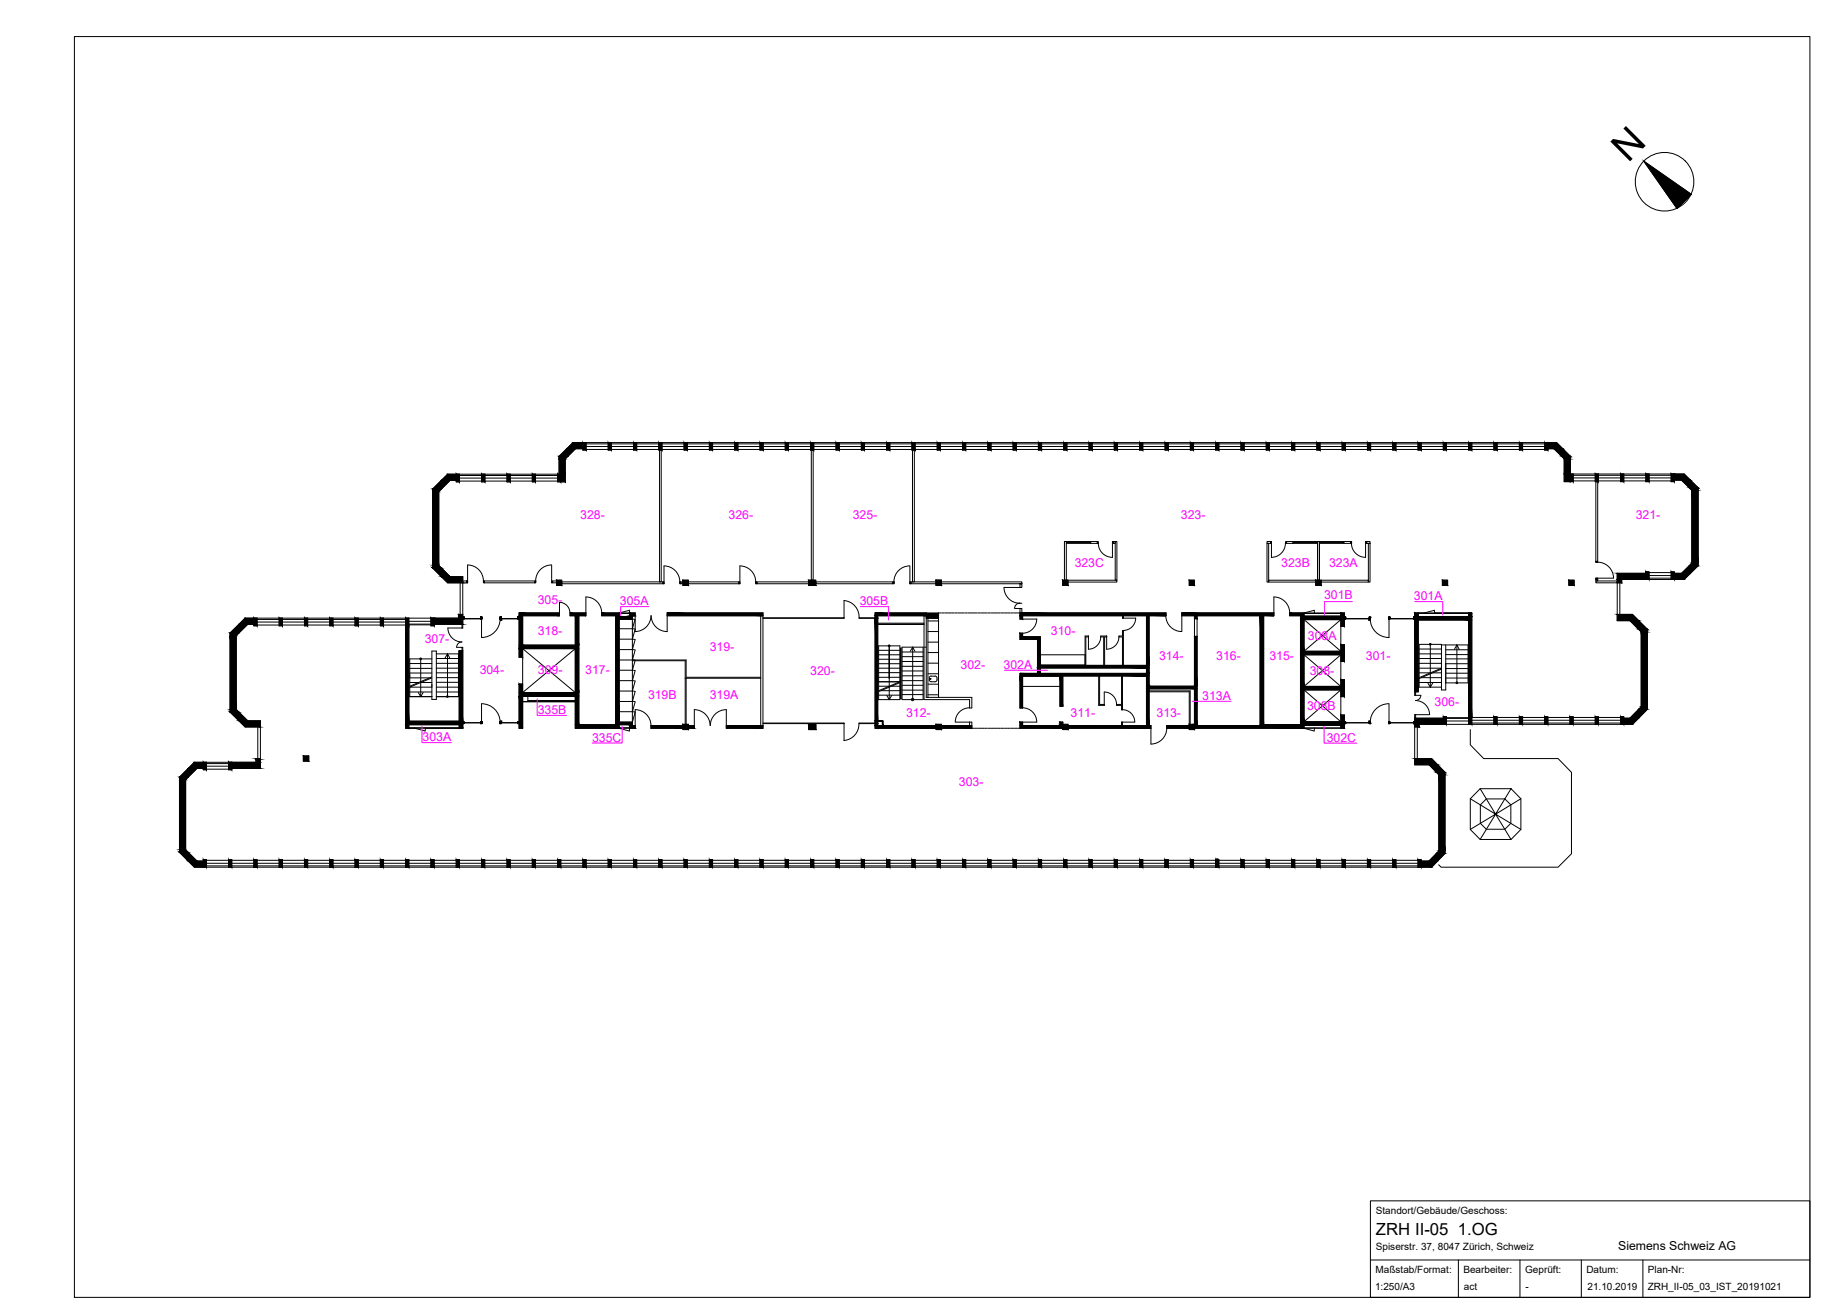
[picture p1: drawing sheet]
<svg xmlns="http://www.w3.org/2000/svg" width="420mm" height="297mm" viewBox="0 0 420 297" stroke-linecap="round" stroke-linejoin="round" font-family="sans-serif">
<defs><g id="words">
<text font-size="8.9" x="370.5" y="37.2" transform="rotate(-45 370.5 37.2)">N</text>
<text font-size="3.8" x="313.2" y="281.2">ZRH II-05 1.OG</text>
<g font-size="2.8" fill="#f0f">
<text x="132.1" y="118.1">328-</text>
<text x="165.8" y="118.1">326-</text>
<text x="194.1" y="118.1">325-</text>
<text x="268.8" y="118.1">323-</text>
<text x="372.3" y="118.1">321-</text>
<text x="244.6" y="129.1">323C</text>
<text x="291.6" y="129.1">323B</text>
<text x="302.5" y="129.1">323A</text>
<text x="122.4" y="137.5">305-</text>
<text x="141.1" y="137.7">305A</text>
<text x="195.7" y="137.7">305B</text>
<text x="301.4" y="136.4">301B</text>
<text x="321.8" y="136.6">301A</text>
<text x="96.7" y="146.2">307-</text>
<text x="122.4" y="144.5">318-</text>
<text x="161.5" y="148.2">319-</text>
<text x="239.2" y="144.4">310-</text>
<text x="297.7" y="145.7">308A</text>
<text x="109.2" y="153.4">304-</text>
<text x="122.4" y="153.5">309-</text>
<text x="133.2" y="153.4">317-</text>
<text x="184.4" y="153.6">320-</text>
<text x="218.7" y="152.3">302-</text>
<text x="228.4" y="152.3">302A</text>
<text x="263.8" y="150.3">314-</text>
<text x="276.8" y="150.3">316-</text>
<text x="288.9" y="150.3">315-</text>
<text x="298.1" y="153.7">308-</text>
<text x="310.9" y="150.3">301-</text>
<text x="147.5" y="159.2">319B</text>
<text x="161.5" y="159.2">319A</text>
<text x="273.6" y="159.3">313A</text>
<text x="297.5" y="161.7">308B</text>
<text x="326.5" y="160.6">306-</text>
<text x="122.4" y="162.5">335B</text>
<text x="206.2" y="163.2">312-</text>
<text x="243.7" y="163.2">311-</text>
<text x="263.2" y="163.1">313-</text>
<text x="96.2" y="168.7">303A</text>
<text x="134.7" y="168.8">335C</text>
<text x="302" y="168.9">302C</text>
<text x="218.3" y="179">303-</text>
</g>
<text font-size="2.8" x="368.3" y="284.6">Siemens Schweiz AG</text>
<g font-size="2.3">
<text x="313.1" y="276.3">Standort/Gebäude/Geschoss:</text>
<text x="313.1" y="284.6">Spiserstr. 37, 8047 Zürich, Schweiz</text>
<text x="313" y="293.6">1:250/A3</text>
<text x="313.1" y="289.8">Maßstab/Format:</text>
<text x="333.1" y="289.8">Bearbeiter:</text>
<text x="333.2" y="293.6">act</text>
<text x="347.1" y="289.8">Geprüft:</text>
<text x="347.2" y="293.6">-</text>
<text x="361.1" y="289.8">Datum:</text>
<text x="361.3" y="293.6">21.10.2019</text>
<text x="375" y="293.6">ZRH_II-05_03_IST_20191021</text>
<text x="375.1" y="289.8">Plan-Nr:</text>
</g>
</g></defs>
<!-- layer: S_Schraffur_Wand_tragend -->
<g fill="#000" stroke="#000" stroke-width=".23">
<path d="M368.1 139.9h3.5zM118.2 155.7h.8zM368.1 141.3h4.9zM322 174.1h3.2zM322 172.7h3.8z"/>
<path d="M98.5 111.9l1.4 16.8v-16.8zM98.5 111.9l1.4 16.8h-1.4z"/>
<path d="M98.5 111.3l1.4 .6 .6-.6zM98.5 111.3l1.4 .6h-1.4z"/>
<path d="M100.5 109.3v2l1.9-2zM100.5 109.3v2h-2z"/>
<path d="M101.9 107.9l1.9 1.4v-1.4zM100.5 109.3l1.4-1.4 1.9 1.4z"/>
<path d="M103.8 107.9l.8 1.8v-1.8zM103.8 107.9l.8 1.8h-.8z"/>
<path d="M109.6 107.9l.8 1.8v-1.8zM109.6 107.9l.8 1.8h-.8z"/>
<path d="M115.4 107.9l.7 1.8v-1.8zM115.4 107.9l.7 1.8h-.7z"/>
<path d="M121.2 107.9l.7 1.8v-1.8zM121.2 107.9l.7 1.8h-.7z"/>
<path d="M126.9 107.9l.7 1.8v-1.8zM126.9 107.9l.7 1.8h-.7z"/>
<path d="M127.3 104.5l1.4 3.4v-3.4zM127.3 104.5l1.4 3.4h-1.4z"/>
<path d="M127.6 107.9l1.1 1.8v-1.8zM127.6 107.9l1.1 1.8h-1.1z"/>
<path d="M127.3 103.9l1.4 .6 .5-.6zM127.3 103.9l1.4 .6h-1.4z"/>
<path d="M129 102.1l.2 1.8 1.8-1.8zM129 102.1l.2 1.8h-1.9z"/>
<path d="M130.4 100.7l2.3 1.4v-1.4zM129 102.1l1.4-1.4 2.3 1.4z"/>
<path d="M132.7 100.7l.7 1.7v-1.7zM132.7 100.7l.7 1.7h-.7z"/>
<path d="M138.4 100.7l.7 1.7v-1.7zM138.4 100.7l.7 1.7h-.7z"/>
<path d="M144.2 100.7l.7 1.7v-1.7zM144.2 100.7l.7 1.7h-.7z"/>
<path d="M149.9 100.7l.8 1.7v-1.7zM149.9 100.7l.8 1.7h-.8z"/>
<path d="M155.7 100.7l.7 1.7v-1.7zM155.7 100.7l.7 1.7h-.7z"/>
<path d="M161.5 100.7l.7 1.7v-1.7zM161.5 100.7l.7 1.7h-.7z"/>
<path d="M167.2 100.7l.7 1.7v-1.7zM167.2 100.7l.7 1.7h-.7z"/>
<path d="M173 100.7l.7 1.7v-1.7zM173 100.7l.7 1.7h-.7z"/>
<path d="M178.7 100.7l.8 1.7v-1.7zM178.7 100.7l.8 1.7h-.8z"/>
<path d="M184.5 100.7l.7 1.7v-1.7zM184.5 100.7l.7 1.7h-.7z"/>
<path d="M190.3 100.7l.7 1.7v-1.7zM190.3 100.7l.7 1.7h-.7z"/>
<path d="M196 100.7l.8 1.7v-1.7zM196 100.7l.8 1.7h-.8z"/>
<path d="M201.8 100.7l.7 1.7v-1.7zM201.8 100.7l.7 1.7h-.7z"/>
<path d="M207.6 100.7l.7 1.7v-1.7zM207.6 100.7l.7 1.7h-.7z"/>
<path d="M213.3 100.7l.7 1.7v-1.7zM213.3 100.7l.7 1.7h-.7z"/>
<path d="M219.1 100.7l.7 1.7v-1.7zM219.1 100.7l.7 1.7h-.7z"/>
<path d="M224.8 100.7l.8 1.7v-1.7zM224.8 100.7l.8 1.7h-.8z"/>
<path d="M230.6 100.7l.7 1.7v-1.7zM230.6 100.7l.7 1.7h-.7z"/>
<path d="M236.3 100.7l.8 1.7v-1.7zM236.3 100.7l.8 1.7h-.8z"/>
<path d="M242.1 100.7l.7 1.7v-1.7zM242.1 100.7l.7 1.7h-.7z"/>
<path d="M247.9 100.7l.7 1.7v-1.7zM247.9 100.7l.7 1.7h-.7z"/>
<path d="M253.6 100.7l.7 1.7v-1.7zM253.6 100.7l.7 1.7h-.7z"/>
<path d="M259.4 100.7l.7 1.7v-1.7zM259.4 100.7l.7 1.7h-.7z"/>
<path d="M265.2 100.7l.7 1.7v-1.7zM265.2 100.7l.7 1.7h-.7z"/>
<path d="M270.9 100.7l.8 1.7v-1.7zM270.9 100.7l.8 1.7h-.8z"/>
<path d="M276.7 100.7l.7 1.7v-1.7zM276.7 100.7l.7 1.7h-.7z"/>
<path d="M282.4 100.7l.8 1.7v-1.7zM282.4 100.7l.8 1.7h-.8z"/>
<path d="M288.2 100.7l.7 1.7v-1.7zM288.2 100.7l.7 1.7h-.7z"/>
<path d="M294 100.7l.7 1.7v-1.7zM294 100.7l.7 1.7h-.7z"/>
<path d="M299.7 100.7l.7 1.7v-1.7zM299.7 100.7l.7 1.7h-.7z"/>
<path d="M305.5 100.7l.7 1.7v-1.7zM305.5 100.7l.7 1.7h-.7z"/>
<path d="M311.2 100.7l.8 1.7v-1.7zM311.2 100.7l.8 1.7h-.8z"/>
<path d="M317 100.7l.7 1.7v-1.7zM317 100.7l.7 1.7h-.7z"/>
<path d="M322.7 100.7l.8 1.7v-1.7zM322.7 100.7l.8 1.7h-.8z"/>
<path d="M328.5 100.7l.7 1.7v-1.7zM328.5 100.7l.7 1.7h-.7z"/>
<path d="M334.3 100.7l.7 1.7v-1.7zM334.3 100.7l.7 1.7h-.7z"/>
<path d="M340 100.7l.7 1.7v-1.7zM340 100.7l.7 1.7h-.7z"/>
<path d="M345.8 100.7l.7 1.7v-1.7zM345.8 100.7l.7 1.7h-.7z"/>
<path d="M351.6 100.7l.7 1.7v-1.7zM351.6 100.7l.7 1.7h-.7z"/>
<path d="M352.3 100.7l3.4 1.4-1.4-1.4zM352.3 100.7l3.4 1.4h-3.4z"/>
<path d="M353.7 102.1l3.7 1.8-1.7-1.8zM353.7 102.1l3.7 1.8h-1.9z"/>
<path d="M356 107.9l1.3 1.7v-1.7zM356 107.9l1.3 1.7h-1.3z"/>
<path d="M355.5 103.9l1.9 .6v-.6zM355.5 103.9l1.9 .6h-1.4z"/>
<path d="M356 104.5l1.4 3.4v-3.4zM356 104.5l1.4 3.4h-1.4z"/>
<path d="M357.3 107.9l.8 1.7v-1.7zM357.3 107.9l.8 1.7h-.8z"/>
<path d="M363.1 107.9l.7 1.7v-1.7zM363.1 107.9l.7 1.7h-.7z"/>
<path d="M368.9 107.9l.7 1.7v-1.7zM368.9 107.9l.7 1.7h-.7z"/>
<path d="M374.6 107.9l.7 1.7v-1.7zM374.6 107.9l.7 1.7h-.7z"/>
<path d="M380.4 107.9l.7 1.7v-1.7zM380.4 107.9l.7 1.7h-.7z"/>
<path d="M381.1 107.9l3.6 1.4-1.4-1.4zM381.1 107.9l3.6 1.4h-3.6z"/>
<path d="M382.7 109.3l3.8 1.7-1.8-1.7zM382.7 109.3l3.8 1.7h-2z"/>
<path d="M384.5 111l2 .6v-.6zM384.5 111l2 .6h-1.4z"/>
<path d="M385.1 111.6l1.4 16.6v-16.6zM385.1 111.6l1.4 16.6h-1.4z"/>
<path d="M98.5 128.7l2 .6-.6-.6zM98.5 128.7l2 .6h-2z"/>
<path d="M98.5 129.3l3.9 2-1.9-2zM98.5 129.3l3.9 2h-1.9z"/>
<path d="M104.4 139.9l.9 .8v-.8zM104.4 139.9l.9 .8h-.9z"/>
<path d="M100.5 131.3l4.8 1.4v-1.4zM100.5 131.3l4.8 1.4h-3.4z"/>
<path d="M118.2 139.5l9.1 .7v-.7zM118.2 139.5l9.1 .7h-9.1z"/>
<path d="M126.7 132.1l1.1 1.2v-1.2zM126.7 132.1l1.1 1.2h-1.1z"/>
<path d="M129.8 139.5l3.6 .7v-.7zM129.8 139.5l3.6 .7h-3.6z"/>
<path d="M136.9 139.5l4 .7v-.7zM136.9 139.5l4 .7h-4z"/>
<path d="M143.3 139.5l1.3 .7v-.7zM143.3 139.5l1.3 .7h-1.3z"/>
<path d="M155.4 132.1l1.3 1.2v-1.2zM155.4 132.1l1.3 1.2h-1.3z"/>
<path d="M151.8 139.5l21.9 .7v-.7zM151.8 139.5l21.9 .7h-21.9z"/>
<path d="M184.1 132.1l1.6 1.2v-1.2zM184.1 132.1l1.6 1.2h-1.6z"/>
<path d="M199.2 139.5l11.6 .7v-.7zM199.2 139.5l11.6 .7h-11.6z"/>
<path d="M210.8 139.6l2.8 .6v-.6zM210.8 139.6l2.8 .6h-2.8z"/>
<path d="M213.1 132.1l1.2 1.2v-1.2zM213.1 132.1l1.2 1.2h-1.2z"/>
<path d="M241.9 132.1l1.2 1.2v-1.2zM241.9 132.1l1.2 1.2h-1.2z"/>
<path d="M232.2 139.5l33.2 .7v-.7zM232.2 139.5l33.2 .7h-33.2z"/>
<path d="M270.7 132.1l1.2 1.2v-1.2zM270.7 132.1l1.2 1.2h-1.2z"/>
<path d="M269 139.5l20.9 .7v-.7zM269 139.5l20.9 .7h-20.9z"/>
<path d="M293.5 139.5l3.3 .7v-.7zM293.5 139.5l3.3 .7h-3.3z"/>
<path d="M299.5 132.1l1.2 1.2v-1.2zM299.5 132.1l1.2 1.2h-1.2z"/>
<path d="M305.2 139.5l.8 .7v-.7zM305.2 139.5l.8 .7h-.8z"/>
<path d="M322 139.5l.8 .8v-.8zM322 139.5l.8 .8h-.8z"/>
<path d="M328.3 132.1l1.2 1.2v-1.2zM328.3 132.1l1.2 1.2h-1.2z"/>
<path d="M334.3 139.5h.7zM334.3 139.5h.7z"/>
<path d="M334.3 139.5l.7 .1v-.1zM334.3 139.5l.7 .1h-.7zM334.3 139.6h.7zM334.3 139.6h.7z"/>
<path d="M334.3 139.6l.7 .7v-.7zM334.3 139.6l.7 .7h-.7z"/>
<path d="M357.1 132.1l1.2 1.2v-1.2zM357.1 132.1l1.2 1.2h-1.2z"/>
<path d="M368.1 131.9l1 .8v-.8zM368.1 131.9l1 .8h-1z"/>
<path d="M368.1 139.9l4.9 1.4-1.4-1.4zM368.1 139.9l4.9 1.4h-4.9zM368.1 141.3h4.9z"/>
<path d="M368.1 130.5l6.5 1.4v-1.4zM368.1 130.5l6.5 1.4h-6.5z"/>
<path d="M374.6 130.2l.7 1.7v-1.7zM374.6 130.2l.7 1.7h-.7z"/>
<path d="M380.4 130.2l.7 1.7v-1.7zM380.4 130.2l.7 1.7h-.7z"/>
<path d="M381.1 130.5l2.2 1.4 1.4-1.4zM381.1 130.5l2.2 1.4h-2.2z"/>
<path d="M385.1 128.2l1.4 .6v-.6zM385.1 128.2l1.4 .6h-2z"/>
<path d="M384.5 128.8l.2 1.7 1.8-1.7zM382.7 130.5l1.8-1.7 .2 1.7z"/>
<path d="M52.4 144.7l1.4 16.8v-16.8zM52.4 144.7l1.4 16.8h-1.4z"/>
<path d="M52.4 144.1l1.4 .6 .6-.6zM52.4 144.1l1.4 .6h-1.4z"/>
<path d="M54.4 142.1v2l2-2zM52.4 144.1l2-2v2z"/>
<path d="M55.8 140.7l2 1.4v-1.4zM54.4 142.1l1.4-1.4 2 1.4z"/>
<path d="M57.8 140.7l.7 1.7v-1.7zM57.8 140.7l.7 1.7h-.7z"/>
<path d="M63.5 140.7l.8 1.7v-1.7zM63.5 140.7l.8 1.7h-.8z"/>
<path d="M69.3 140.7l.7 1.7v-1.7zM69.3 140.7l.7 1.7h-.7z"/>
<path d="M75.1 140.7l.7 1.7v-1.7zM75.1 140.7l.7 1.7h-.7z"/>
<path d="M80.8 140.7l.7 1.7v-1.7zM80.8 140.7l.7 1.7h-.7z"/>
<path d="M86.6 140.7l.7 1.7v-1.7zM86.6 140.7l.7 1.7h-.7z"/>
<path d="M92.3 142.4l.7 21.8v-21.8zM92.3 142.4l.7 21.8h-.7z"/>
<path d="M92.3 140.7l.7 1.7v-1.7zM92.3 140.7l.7 1.7h-.7z"/>
<path d="M98.1 140.7l.7 1.7v-1.7zM98.1 140.7l.7 1.7h-.7z"/>
<path d="M104.5 148.1l.8 16.1v-16.1zM104.5 148.1l.8 16.1h-.8z"/>
<path d="M98.8 140.7l6.5 1.4v-1.4zM98.8 140.7l6.5 1.4h-6.5z"/>
<path d="M118.2 140.2l.8 6.6v-6.6zM118.2 140.2l.8 6.6h-.8z"/>
<path d="M118.2 147.6l.8 2v-2zM118.2 147.6l.8 2h-.8z"/>
<path d="M118.2 155.7l.8 1.9v-1.9zM118.2 155.7l.8 1.9h-.8z"/>
<path d="M118.2 158.4l.8 7.4v-7.4zM118.2 158.4l.8 7.4h-.8z"/>
<path d="M130.9 140.2l.8 6.6v-6.6zM130.9 140.2l.8 6.6h-.8z"/>
<path d="M118.2 146.8l13.5 .8v-.8zM118.2 146.8l13.5 .8h-13.5z"/>
<path d="M130.9 147.6l.8 10v-10zM130.9 147.6l.8 10h-.8z"/>
<path d="M118.2 157.6l13.5 .8v-.8zM118.2 157.6l13.5 .8h-13.5z"/>
<path d="M119 158.4h12.7zM119 158.4h12.7z"/>
<path d="M130.9 158.4l.8 6.6v-6.6zM130.9 158.4l.8 6.6h-.8z"/>
<path d="M140.1 140.2l.8 .1v-.1zM140.1 140.2l.8 .1h-.8z"/>
<path d="M140.1 141l.8 23.4v-23.4zM140.1 141l.8 23.4h-.8z"/>
<path d="M143.3 140.2l.6 .1v-.1zM143.3 140.2l.6 .1h-.6z"/>
<path d="M140.1 140.3l3.8 .7v-.7zM140.1 140.3l3.8 .7h-3.8z"/>
<path d="M199.2 140.2l.6 .5v-.5zM199.2 140.2l.6 .5h-.6z"/>
<path d="M199.2 140.7l.6 23.4v-23.4zM199.2 140.7l.6 23.4h-.6z"/>
<path d="M210.8 140.2l2.8 .5v-.5zM210.8 140.2l2.8 .5h-2.8z"/>
<path d="M232.2 140.2l.5 .7v-.7zM232.2 140.2l.5 .7h-.5z"/>
<path d="M232.2 144.1l.5 .8v-.8zM232.2 144.1l.5 .8h-.5z"/>
<path d="M232.2 153.9l.5 7.2v-7.2zM232.2 153.9l.5 7.2h-.5z"/>
<path d="M232.2 144.9l4.6 .6v-.6zM232.2 144.9l4.6 .6h-4.6z"/>
<path d="M236.1 145.5l.7 6v-6zM236.1 145.5l.7 6h-.7z"/>
<path d="M236.1 152l.7 .6v-.6zM236.1 152l.7 .6h-.7z"/>
<path d="M236.1 152.6l.7 .7v-.7zM236.1 152.6l.7 .7h-.7z"/>
<path d="M241.3 153.9l.6 6.9v-6.9zM241.3 153.9l.6 6.9h-.6z"/>
<path d="M260.9 140.2l.6 11.3v-11.3zM260.9 140.2l.6 11.3h-.6z"/>
<path d="M236.1 151.5l25.4 .5v-.5zM236.1 151.5l25.4 .5h-25.4z"/>
<path d="M260.9 152l.6 1.3v-1.3zM260.9 152l.6 1.3h-.6z"/>
<path d="M232.2 153.3l29.3 .6v-.6zM232.2 153.3l29.3 .6h-29.3z"/>
<path d="M260.9 153.9l.6 2.3v-2.3zM260.9 153.9l.6 2.3h-.6z"/>
<path d="M260.9 156.8l.6 8.4v-8.4zM260.9 156.8l.6 8.4h-.6z"/>
<path d="M271.9 144.9l.6 11.3v-11.3zM271.9 144.9l.6 11.3h-.6z"/>
<path d="M260.9 156.2l11.6 .6v-.6zM260.9 156.2l11.6 .6h-11.6z"/>
<path d="M271.9 156.8l.6 2.8v-2.8zM271.9 156.8l.6 2.8h-.6z"/>
<path d="M271.9 140.2l.6 .6v-.6zM271.9 140.2l.6 .6h-.6z"/>
<path d="M271.9 159.6l.6 5.3v-5.3zM271.9 159.6l.6 5.3h-.6z"/>
<path d="M286.8 140.2l.8 24.8v-24.8zM286.8 140.2l.8 24.8h-.8z"/>
<path d="M296 140.2h.8zM296 140.2h.8z"/>
<path d="M296 141l.8 7.2v-7.2zM296 141l.8 7.2h-.8z"/>
<path d="M296 149l.8 7.2v-7.2zM296 149l.8 7.2h-.8z"/>
<path d="M296 157l.8 7.3v-7.3zM296 157l.8 7.3h-.8z"/>
<path d="M296 140.2l10 .8v-.8zM296 140.2l10 .8h-10z"/>
<path d="M305.2 141l.8 1.6v-1.6zM305.2 141l.8 1.6h-.8z"/>
<path d="M305.2 146.8l.8 1.4v-1.4zM305.2 146.8l.8 1.4h-.8z"/>
<path d="M296 148.2l10 .8v-.8zM296 148.2l10 .8h-10z"/>
<path d="M305.2 149l.8 1.6v-1.6zM305.2 149l.8 1.6h-.8z"/>
<path d="M305.2 154.7l.8 1.5v-1.5zM305.2 154.7l.8 1.5h-.8z"/>
<path d="M296 156.2l10 .8v-.8zM296 156.2l10 .8h-10z"/>
<path d="M305.2 157l.8 1.6v-1.6zM305.2 157l.8 1.6h-.8z"/>
<path d="M322 141.1l.8 16.4v-16.4zM322 141.1l.8 16.4h-.8z"/>
<path d="M322 140.3l13 .8v-.8zM322 140.3l13 .8h-13z"/>
<path d="M334.3 141.1l.7 22v-22zM334.3 141.1l.7 22h-.7zM334.3 163.1h.7zM334.3 163.1h.7z"/>
<path d="M371 141.3l3.9 1.9-1.9-1.9zM371 141.3l3.9 1.9h-1.9z"/>
<path d="M373 143.2l1.9 .6v-.6zM373 143.2l1.9 .6h-1.4z"/>
<path d="M373.5 143.8l1.4 17.1v-17.1zM373.5 143.8l1.4 17.1h-1.4z"/>
<path d="M40.9 177.5l1.3 15.9v-15.9zM40.9 177.5l1.3 15.9h-1.3z"/>
<path d="M40.9 176.9l1.3 .6 .6-.6zM40.9 176.9l1.3 .6h-1.3z"/>
<path d="M42.8 174.9v2l2-2zM42.8 174.9v2h-1.9z"/>
<path d="M44.2 173.5l2.1 1.4v-1.4zM44.2 173.5l2.1 1.4h-3.5z"/>
<path d="M46.3 173.5l.7 1.7v-1.7zM46.3 173.5l.7 1.7h-.7z"/>
<path d="M52 173.5l.7 1.7v-1.7zM52 173.5l.7 1.7h-.7z"/>
<path d="M52.4 161.5l2 .6-.6-.6zM52.4 161.5l2 .6h-2z"/>
<path d="M52.4 162.1l4 2-2-2zM52.4 162.1l4 2h-2z"/>
<path d="M58.3 172.7l1 .2v-.2zM58.3 172.7l1 .2h-1z"/>
<path d="M58.3 172.9l1 .6v-.6zM58.3 172.9l1 .6h-1z"/>
<path d="M52.7 173.5l6.6 1.4v-1.4zM52.7 173.5l6.6 1.4h-6.6z"/>
<path d="M54.4 164.1l4.9 1.4v-1.4zM54.4 164.1l4.9 1.4h-3.5z"/>
<path d="M69 172.1l1.3 1.2v-1.2zM69 172.1l1.3 1.2h-1.3z"/>
<path d="M92.3 165l.7 .8v-.8zM92.3 165l.7 .8h-.7z"/>
<path d="M92.3 164.2l13 .8v-.8zM92.3 164.2l13 .8h-13z"/>
<path d="M104.5 165l.8 .6v-.6zM104.5 165l.8 .6h-.8z"/>
<path d="M104.6 165.6l.7 .2v-.2zM104.6 165.6l.7 .2h-.7z"/>
<path d="M130.9 165l10 .8v-.8zM130.9 165l10 .8h-10z"/>
<path d="M140.1 164.4l3.8 .6v-.6zM140.1 164.4l3.8 .6h-3.8z"/>
<path d="M143.3 165l.6 .2v-.2zM143.3 165l.6 .2h-.6z"/>
<path d="M143.3 165.2l1.3 .6v-.6zM143.3 165.2l1.3 .6h-1.3z"/>
<path d="M148.2 165.2l7.2 .6v-.6zM148.2 165.2l7.2 .6h-7.2z"/>
<path d="M155.4 164.9l1.3 1.2v-1.2zM155.4 164.9l1.3 1.2h-1.3z"/>
<path d="M156.7 165.2l1.3 .6v-.6zM156.7 165.2l1.3 .6h-1.3z"/>
<path d="M165.3 165.2l8.4 .6v-.6zM165.3 165.2l8.4 .6h-8.4z"/>
<path d="M184.1 164.9l1.6 1.2v-1.2zM184.1 164.9l1.6 1.2h-1.6z"/>
<path d="M199.2 165.2l.6 .6v-.6zM199.2 165.2l.6 .6h-.6z"/>
<path d="M199.2 164.1l.6 .5v-.5zM199.2 164.1l.6 .5h-.6z"/>
<path d="M199.2 164.6l.6 .6v-.6zM199.2 164.6l.6 .6h-.6z"/>
<path d="M199.8 164.1l1.2 .1zM199.8 164.1l1.2 .1z"/>
<path d="M200.8 164.2l.2 1v-1zM200.8 164.2l.2 1h-.2z"/>
<path d="M199.8 165.2l13.3 .6v-.6zM199.8 165.2l13.3 .6h-13.3z"/>
<path d="M213.1 164.9l1.2 1.2v-1.2zM213.1 164.9l1.2 1.2h-1.2z"/>
<path d="M214.3 165.2l6.9 .6v-.6zM214.3 165.2l6.9 .6h-6.9z"/>
<path d="M232.2 164.4l.5 .8v-.8zM232.2 164.4l.5 .8h-.5z"/>
<path d="M241.3 164.4l.6 .5v-.5zM241.3 164.4l.6 .5h-.6z"/>
<path d="M241.3 164.9l.6 .3v-.3zM241.3 164.9l.6 .3h-.6z"/>
<path d="M232.2 165.2l9.7 .6v-.6zM232.2 165.2l9.7 .6h-9.7z"/>
<path d="M241.9 164.9l1.2 1.2v-1.2zM241.9 164.9l1.2 1.2h-1.2z"/>
<path d="M243.1 165.2l18.9 .6v-.6zM243.1 165.2l18.9 .6h-18.9z"/>
<path d="M265.6 165.2l5.1 .6v-.6zM265.6 165.2l5.1 .6h-5.1z"/>
<path d="M270.7 164.9l1.2 1.2v-1.2zM270.7 164.9l1.2 1.2h-1.2z"/>
<path d="M271.9 164.9l.6 .3v-.3zM271.9 164.9l.6 .3h-.6z"/>
<path d="M271.9 165.2h14.9zM271.9 165.2h14.9z"/>
<path d="M286.8 165l10 .2v-.2zM286.8 165l10 .2h-10z"/>
<path d="M271.9 165.2l24.9 .6v-.6zM271.9 165.2l24.9 .6h-24.9z"/>
<path d="M305.2 162.8l.8 1.5v-1.5zM305.2 162.8l.8 1.5h-.8z"/>
<path d="M296 164.3l10 .7v-.7zM296 164.3l10 .7h-10z"/>
<path d="M286.8 165h19.2zM286.8 165h19.2z"/>
<path d="M305.2 165l.8 .8v-.8zM305.2 165l.8 .8h-.8z"/>
<path d="M322 164.9l1 .6v-.6zM322 164.9l1 .6h-1z"/>
<path d="M322 172.7l5.2 1.4-1.4-1.4zM322 172.7l5.2 1.4h-5.2z"/>
<path d="M325.2 174.1l3.7 1.7-1.7-1.7zM325.2 174.1l3.7 1.7h-2z"/>
<path d="M322 163.5l6.5 1.1v-1.1zM322 163.5l6.5 1.1h-6.5z"/>
<path d="M322 164.6l6.5 .3v-.3zM322 164.6l6.5 .3h-6.5z"/>
<path d="M326.9 175.8l2 .5v-.5zM326.9 175.8l2 .5h-1.4z"/>
<path d="M327.5 176.3l1.4 17.4v-17.4zM327.5 176.3l1.4 17.4h-1.4z"/>
<path d="M328.5 163.1l.7 1.8v-1.8zM328.5 163.1l.7 1.8h-.7z"/>
<path d="M334.3 163.1l.7 1.8v-1.8zM334.3 163.1l.7 1.8h-.7z"/>
<path d="M340 163.1l.7 1.8v-1.8zM340 163.1l.7 1.8h-.7z"/>
<path d="M345.8 163.1l.7 1.8v-1.8zM345.8 163.1l.7 1.8h-.7z"/>
<path d="M351.6 163.1l.7 1.8v-1.8zM351.6 163.1l.7 1.8h-.7z"/>
<path d="M357.3 163.1l.8 1.8v-1.8zM357.3 163.1l.8 1.8h-.8z"/>
<path d="M363.1 163.1l.7 1.8v-1.8zM363.1 163.1l.7 1.8h-.7z"/>
<path d="M368.9 163.1l.7 1.8v-1.8zM368.9 163.1l.7 1.8h-.7z"/>
<path d="M369.6 163.5l2 1.4 1.4-1.4zM369.6 163.5l2 1.4h-2z"/>
<path d="M373.5 160.9l1.4 .5v-.5zM373 161.4l.5-.5 1.4 .5z"/>
<path d="M373 161.4v2.1l1.9-2.1zM373 161.4v2.1h-2z"/>
<path d="M40.9 193.4l1.9 .6-.6-.6zM40.9 193.4l1.9 .6h-1.9z"/>
<path d="M40.9 194l3.9 2-2-2zM40.9 194l3.9 2h-2z"/>
<path d="M42.8 196l3.5 1.4v-1.4zM42.8 196l3.5 1.4h-2.1z"/>
<path d="M46.3 195.7l.7 1.7v-1.7zM46.3 195.7l.7 1.7h-.7z"/>
<path d="M52 195.7l.7 1.7v-1.7zM52 195.7l.7 1.7h-.7z"/>
<path d="M57.8 195.7l.7 1.7v-1.7zM57.8 195.7l.7 1.7h-.7z"/>
<path d="M63.5 195.7l.8 1.7v-1.7zM63.5 195.7l.8 1.7h-.8z"/>
<path d="M69.3 195.7l.7 1.7v-1.7zM69.3 195.7l.7 1.7h-.7z"/>
<path d="M75.1 195.7l.7 1.7v-1.7zM75.1 195.7l.7 1.7h-.7z"/>
<path d="M80.8 195.7l.7 1.7v-1.7zM80.8 195.7l.7 1.7h-.7z"/>
<path d="M86.6 195.7l.7 1.7v-1.7zM86.6 195.7l.7 1.7h-.7z"/>
<path d="M92.3 195.7l.7 1.7v-1.7zM92.3 195.7l.7 1.7h-.7z"/>
<path d="M98.1 195.7l.7 1.7v-1.7zM98.1 195.7l.7 1.7h-.7z"/>
<path d="M103.8 195.7l.8 1.7v-1.7zM103.8 195.7l.8 1.7h-.8z"/>
<path d="M109.6 195.7l.7 1.7v-1.7zM109.6 195.7l.7 1.7h-.7z"/>
<path d="M115.4 195.7l.7 1.7v-1.7zM115.4 195.7l.7 1.7h-.7z"/>
<path d="M121.2 195.7l.7 1.7v-1.7zM121.2 195.7l.7 1.7h-.7z"/>
<path d="M126.9 195.7l.7 1.7v-1.7zM126.9 195.7l.7 1.7h-.7z"/>
<path d="M132.7 195.7l.7 1.7v-1.7zM132.7 195.7l.7 1.7h-.7z"/>
<path d="M138.4 195.7l.7 1.7v-1.7zM138.4 195.7l.7 1.7h-.7z"/>
<path d="M144.2 195.7l.7 1.7v-1.7zM144.2 195.7l.7 1.7h-.7z"/>
<path d="M149.9 195.7l.8 1.7v-1.7zM149.9 195.7l.8 1.7h-.8z"/>
<path d="M155.7 195.7l.7 1.7v-1.7zM155.7 195.7l.7 1.7h-.7z"/>
<path d="M161.5 195.7l.7 1.7v-1.7zM161.5 195.7l.7 1.7h-.7z"/>
<path d="M167.2 195.7l.7 1.7v-1.7zM167.2 195.7l.7 1.7h-.7z"/>
<path d="M173 195.7l.7 1.7v-1.7zM173 195.7l.7 1.7h-.7z"/>
<path d="M178.7 195.7l.8 1.7v-1.7zM178.7 195.7l.8 1.7h-.8z"/>
<path d="M184.5 195.7l.7 1.7v-1.7zM184.5 195.7l.7 1.7h-.7z"/>
<path d="M190.3 195.7l.7 1.7v-1.7zM190.3 195.7l.7 1.7h-.7z"/>
<path d="M196 195.7l.8 1.7v-1.7zM196 195.7l.8 1.7h-.8z"/>
<path d="M201.8 195.7l.7 1.7v-1.7zM201.8 195.7l.7 1.7h-.7z"/>
<path d="M207.6 195.7l.7 1.7v-1.7zM207.6 195.7l.7 1.7h-.7z"/>
<path d="M213.3 195.7l.7 1.7v-1.7zM213.3 195.7l.7 1.7h-.7z"/>
<path d="M219.1 195.7l.7 1.7v-1.7zM219.1 195.7l.7 1.7h-.7z"/>
<path d="M224.8 195.7l.8 1.7v-1.7zM224.8 195.7l.8 1.7h-.8z"/>
<path d="M230.6 195.7l.7 1.7v-1.7zM230.6 195.7l.7 1.7h-.7z"/>
<path d="M236.3 195.7l.8 1.7v-1.7zM236.3 195.7l.8 1.7h-.8z"/>
<path d="M242.1 195.7l.7 1.7v-1.7zM242.1 195.7l.7 1.7h-.7z"/>
<path d="M247.9 195.7l.7 1.7v-1.7zM247.9 195.7l.7 1.7h-.7z"/>
<path d="M253.6 195.7l.7 1.7v-1.7zM253.6 195.7l.7 1.7h-.7z"/>
<path d="M259.4 195.7l.7 1.7v-1.7zM259.4 195.7l.7 1.7h-.7z"/>
<path d="M265.1 195.7l.8 1.7v-1.7zM265.1 195.7l.8 1.7h-.8z"/>
<path d="M270.9 195.7l.8 1.7v-1.7zM270.9 195.7l.8 1.7h-.8z"/>
<path d="M276.7 195.7l.7 1.7v-1.7zM276.7 195.7l.7 1.7h-.7z"/>
<path d="M282.4 195.7l.8 1.7v-1.7zM282.4 195.7l.8 1.7h-.8z"/>
<path d="M288.2 195.7l.7 1.7v-1.7zM288.2 195.7l.7 1.7h-.7z"/>
<path d="M294 195.7l.7 1.7v-1.7zM294 195.7l.7 1.7h-.7z"/>
<path d="M299.7 195.7l.7 1.7v-1.7zM299.7 195.7l.7 1.7h-.7z"/>
<path d="M305.5 195.7l.7 1.7v-1.7zM305.5 195.7l.7 1.7h-.7z"/>
<path d="M311.2 195.7l.8 1.7v-1.7zM311.2 195.7l.8 1.7h-.8z"/>
<path d="M317 195.7l.7 1.7v-1.7zM317 195.7l.7 1.7h-.7z"/>
<path d="M322.7 195.7l.8 1.7v-1.7zM322.7 195.7l.8 1.7h-.8z"/>
<path d="M323.5 196l2.3 1.4 1.4-1.4zM323.5 196l2.3 1.4h-2.3z"/>
<path d="M327.5 193.7l1.4 .6v-.6zM327.5 193.7l1.4 .6h-2z"/>
<path d="M326.9 194.3l.3 1.7 1.7-1.7zM326.9 194.3l.3 1.7h-2z"/>
</g>
<!-- layer: A_Wand_massiv -->
<g fill="none" stroke="#000" stroke-width=".23">
<path d="M104.6 107.9h-2.7l-3.4 3.4v18l3.4 3.4h3.4v-1.4h-2.9l-2.5-2.6v-16.8l2.5-2.6h1.4M133.4 100.7h-3l-3.1 3.2v4h.3v1.8h1.1v-5.2l2.3-2.4h1.7M352.3 100.7h2l3.1 3.2v4M352.3 102.1h1.4l2.3 2.4v5.1h1.4M357.8 107.9h.3M380.4 107.9h2.9l3.2 3.1v17.8l-3.2 3.1h-2.2M381.1 109.3h1.6l2.4 2.3v16.6l-2.4 2.3h-1.6M118.2 139.5h9.1v.7h-8.3v6.6h11.9v-6.6h-1.1v-.7h3.6v.7h-1.7v24.8h8.4v-24.8h-3.2v-.7h4v.8h2.4v-.8h1.3v.7h-.7v.8h-3v23.4h3v.8h.7v.6h-1.3v-.8h-2.4v.8h-10v-7.4h-11.9v7.4h-.8v-10.1h.8v1.9h11.9v-10h-11.9v2h-.8zM151.8 139.5h21.9v.7h-21.9zM334.3 139.5h.7v23.6M334.3 139.6v.7h-11.5v-.8h-.8v18h.8v-16.4h11.5v22M374.6 130.5h-6.5v2.2h1v-.8h5.5"/>
<path d="M58.5 140.7h-2.7l-3.4 3.4v18l3.4 3.4h3.5v-1.4h-2.9l-2.6-2.6v-16.8l2.6-2.6h1.4M92.3 142.4v23.4h.7v-.8h11.5v.8h.8v-17.7h-.8v16.1h-11.5v-21.8M98.1 140.7h6.3v-.8h.9v2.2h-6.5M120.1 158.4v1.3h-1.1M236.8 152h24.1v1.3h-24.1zM255.5 140.2h-22.8v.7h-.5v-1.4h33.2v.7h-3.9v16h10.4v-11.3h.6v20.3h14.3v-25h-14.3v.6h-.6v-.6h-2.9v-.7h20.9v.7h-2.3v24.8h8.4v-24.8h-2.5v-.7h3.3v.7h8.4v-.7h.8v3.1h-.8v-1.6h-8.4v7.2h8.4v-1.4h.8v3.8h-.8v-1.6h-8.4v7.2h8.4v-1.5h.8v3.9h-.8v-1.6h-8.4v7.3h8.4v-1.5h.8v3h-.8v-.8h-8.4v.8h-24.9M255.7 140.2h5.2v11.3h-24.1v-6.6h-4.1v-.8h-.5v1.4h3.9v7.8h-3.9v7.8h.5v-7.2h8.6v6.9h.6v-6.9h19v11.3h-17.8M46.3 174.9h-1.5l-2.6 2.6v15.9l2.6 2.6h1.5M47 173.5h-2.8l-3.3 3.4v17.1l3.3 3.4h2.1M52 173.5h6.3v-.8h1v2.2h-6.6M155.4 165.2h-7.2v.6h7.2M156.7 165.2h1.3v.6h-1.3"/>
<path d="M165.3 165.2h8.4v.6h-8.4zM213.1 165.2h-12.1v-1.1h-1.2v-23.9h11v-.7h-11.6v26.3h13.9M214.3 165.2h6.9M220.7 165.2v-.8h.5v1.4h-6.9M241.9 164.9v-.5h-.6v.8h-8.6v-.8h-.5v1.4h9.7M270.7 165.2h-5.1v.6h5.1M271.9 164.9v-8.1h-10.4v8.4h.5v.6h-18.9M328.5 163.5h-6.5v2h1v-.6h6.2M369.6 163.5h1.4l2.5-2.6v-17.1l-2.5-2.5h-2.9v-1.4h3.5l3.3 3.3v18.2l-3.3 3.5h-2.7M323.5 196h1.7l2.3-2.3v-17.4l-2.3-2.2h-3.2v-1.4h3.8l3.1 3.1v18.5l-3.1 3.1h-3.1"/>
</g>
<!-- layer: A_Fenster -->
<g fill="none" stroke="#000" stroke-width=".23">
<path d="M104.6 108.2h5M104.6 107.9h5M110.4 108.2h5M110.4 107.9h5M116.1 108.2h5.1M116.1 107.9h5.1M121.9 108.2h5M121.9 107.9h5M133.4 101h5M133.4 100.7h5M139.1 101h5.1M139.1 100.7h5.1"/>
<path d="M144.9 101h5M144.9 100.7h5M150.7 101h5M150.7 100.7h5M156.4 101h5.1M156.4 100.7h5.1M162.2 101h5M162.2 100.7h5M167.9 101h5.1M167.9 100.7h5.1M173.7 101h5M173.7 100.7h5"/>
<path d="M179.5 101h5M179.5 100.7h5M185.2 101h5.1M185.2 100.7h5.1M191 101h5M191 100.7h5M196.8 101h5M196.8 100.7h5M202.5 101h5.1M202.5 100.7h5.1M208.3 101h5M208.3 100.7h5"/>
<path d="M214 101h5.1M214 100.7h5.1M219.8 101h5M219.8 100.7h5M225.6 101h5M225.6 100.7h5M231.3 101h5M231.3 100.7h5M237.1 101h5M237.1 100.7h5M242.8 101h5.1M242.8 100.7h5.1"/>
<path d="M248.6 101h5M248.6 100.7h5M254.3 101h5.1M254.3 100.7h5.1M260.1 101h5.1M260.1 100.7h5.1M265.9 101h5M265.9 100.7h5M271.7 101h5M271.7 100.7h5M277.4 101h5M277.4 100.7h5"/>
<path d="M283.2 101h5M283.2 100.7h5M288.9 101h5.1M288.9 100.7h5.1M294.7 101h5M294.7 100.7h5M300.4 101h5.1M300.4 100.7h5.1M306.2 101h5M306.2 100.7h5M312 101h5M312 100.7h5"/>
<path d="M317.7 101h5M317.7 100.7h5M323.5 101h5M323.5 100.7h5M329.2 101h5.1M329.2 100.7h5.1M335 101h5M335 100.7h5M340.7 101h5.1M340.7 100.7h5.1M346.5 101h5.1M346.5 100.7h5.1"/>
<path d="M358.1 108.2h5M358.1 107.9h5M363.8 108.2h5.1M363.8 107.9h5.1M369.6 108.2h5M369.6 107.9h5M375.3 108.2h5.1M375.3 107.9h5.1M104.7 132.7v7.2M105.3 132.7v7.2M368.1 132.7v7.2M368.7 132.7v7.2"/>
<path d="M375.3 131.6h5.1M375.3 131.9h5.1M58.5 141h5M58.5 140.7h5M64.3 141h5M64.3 140.7h5M70 141h5.1M70 140.7h5.1M75.8 141h5M75.8 140.7h5M81.5 141h5.1M81.5 140.7h5.1"/>
<path d="M87.3 141h5M87.3 140.7h5M93 140.7h5.1M93 141.4h5.1M47 173.8h5M47 173.5h5M58.7 165.5v7.2M59.3 165.5v7.2M322 165.5v7.2M322.6 165.5v7.2M329.2 164.9h5.1M329.2 164.1h5.1"/>
<path d="M335 164.6h5M335 164.9h5M336.9 179.5h7l2.3 2.3v7l-2.3 2.3h-7l-2.3-2.3v-7zM336.9 179.5l3.5 5.8-5.8-3.5M340.7 164.6h5.1M340.7 164.9h5.1M343.9 179.5l-3.5 5.8 5.8-3.5M346.5 164.6h5.1M346.5 164.9h5.1M352.3 164.6h5M352.3 164.9h5M358.1 164.6h5"/>
<path d="M358.1 164.9h5M363.8 164.6h5.1M363.8 164.9h5.1M47 197.4h5M47 197.1h5M52.7 197.4h5.1M52.7 197.1h5.1M58.5 197.4h5M58.5 197.1h5M64.3 197.4h5M64.3 197.1h5M70 197.4h5.1"/>
<path d="M70 197.1h5.1M75.8 197.4h5M75.8 197.1h5M81.5 197.4h5.1M81.5 197.1h5.1M87.3 197.4h5M87.3 197.1h5M93 197.4h5.1M93 197.1h5.1M98.8 197.4h5M98.8 197.1h5M104.6 197.4h5"/>
<path d="M104.6 197.1h5M110.3 197.4h5.1M110.3 197.1h5.1M116.1 197.4h5.1M116.1 197.1h5.1M121.9 197.4h5M121.9 197.1h5M127.6 197.4h5.1M127.6 197.1h5.1M133.4 197.4h5M133.4 197.1h5M139.1 197.4h5.1"/>
<path d="M139.1 197.1h5.1M144.9 197.4h5M144.9 197.1h5M150.7 197.4h5M150.7 197.1h5M156.4 197.4h5.1M156.4 197.1h5.1M162.2 197.4h5M162.2 197.1h5M167.9 197.4h5.1M167.9 197.1h5.1M173.7 197.4h5"/>
<path d="M173.7 197.1h5M179.5 197.4h5M179.5 197.1h5M185.2 197.4h5.1M185.2 197.1h5.1M191 197.4h5M191 197.1h5M196.8 197.4h5M196.8 197.1h5M202.5 197.4h5.1M202.5 197.1h5.1M208.3 197.4h5"/>
<path d="M208.3 197.1h5M214 197.4h5.1M214 197.1h5.1M219.8 197.4h5M219.8 197.1h5M225.6 197.4h5M225.6 197.1h5M231.3 197.4h5M231.3 197.1h5M237.1 197.4h5M237.1 197.1h5M242.8 197.4h5.1"/>
<path d="M242.8 197.1h5.1M248.6 197.4h5M248.6 197.1h5M254.3 197.4h5.1M254.3 197.1h5.1M260.1 197.4h5M260.1 197.1h5M265.9 197.4h5M265.9 197.1h5M271.7 197.4h5M271.7 197.1h5M277.4 197.4h5"/>
<path d="M277.4 197.1h5M283.2 197.4h5M283.2 197.1h5M288.9 197.4h5.1M288.9 197.1h5.1M294.7 197.4h5M294.7 197.1h5M300.4 197.4h5.1M300.4 197.1h5.1M306.2 197.4h5M306.2 197.1h5M312 197.4h5"/>
<path d="M312 197.1h5M317.7 197.4h5M317.7 197.1h5M334.6 188.8l5.8-3.5-3.5 5.8M336.9 183.2l1.4-1.4h4.2l1.4 1.4v4.2l-1.4 1.4h-4.2l-1.4-1.4zM346.2 188.8l-5.8-3.5 3.5 5.8"/>
</g>
<!-- layer: S_Schraffur_Wand_tragend -->
<path d="M199.8 164.2h1v1h-1zM213.1 165.2v.6" fill="none" stroke="#000" stroke-width=".23"/>
<!-- layer: A_Fensterbruestung innen -->
<g fill="none" stroke="#000" stroke-width=".23">
<path d="M104.6 109.5h5M110.3 109.5h5.1M116.1 109.5h5.1M121.9 109.5h5M133.4 102.3h5M139.1 102.3h5.1M144.9 102.3h5M150.7 102.3h5M156.4 102.3h5.1M162.2 102.3h5M167.9 102.3h5.1M173.7 102.3h5"/>
<path d="M179.5 102.3h5M185.2 102.3h5.1M191 102.3h5M196.8 102.3h5M202.5 102.3h5.1M208.3 102.3h5M214 102.3h5.1M219.8 102.3h5M225.6 102.3h5M231.3 102.3h5M237.1 102.3h5M242.8 102.3h5.1"/>
<path d="M248.6 102.3h5M254.3 102.3h5.1M260.1 102.3h5M265.9 102.3h5M271.7 102.3h5M277.4 102.3h5M283.2 102.3h5M288.9 102.3h5.1M294.7 102.3h5M300.4 102.3h5.1M306.2 102.3h5M312 102.3h5"/>
<path d="M317.7 102.3h5M323.5 102.3h5M329.2 102.3h5.1M335 102.3h5M340.7 102.3h5.1M346.5 102.3h5.1M358.1 109.5h5M363.8 109.5h5.1M369.6 109.5h5M375.3 109.5h5.1M375.3 130.3h5.1M58.5 142.3h5"/>
<path d="M64.3 142.3h5M70 142.3h5.1M75.8 142.3h5M81.5 142.3h5.1M87.3 142.3h5M93 142.2h5.1M47 175.1h5M329.2 163.4h5.1M335 163.3h5M340.7 163.3h5.1M346.5 163.3h5.1M352.3 163.3h5"/>
<path d="M358.1 163.3h5M363.8 163.3h5.1M47 195.8h5M52.7 195.8h5.1M58.5 195.8h5M64.3 195.8h5M70 195.8h5.1M75.8 195.8h5M81.5 195.8h5.1M87.3 195.8h5M93 195.8h5.1M98.8 195.8h5"/>
<path d="M104.6 195.8h5M110.3 195.8h5.1M116.1 195.8h5.1M121.9 195.8h5M127.6 195.8h5.1M133.4 195.8h5M139.1 195.8h5.1M144.9 195.8h5M150.7 195.8h5M156.4 195.8h5.1M162.2 195.8h5M167.9 195.8h5.1"/>
<path d="M173.7 195.8h5M179.5 195.8h5M185.2 195.8h5.1M191 195.8h5M196.8 195.8h5M202.5 195.8h5.1M208.3 195.8h5M214 195.8h5.1M219.8 195.8h5M225.6 195.8h5M231.3 195.8h5M237.1 195.8h5"/>
<path d="M242.8 195.8h5.1M248.6 195.8h5M254.3 195.8h5.1M260.1 195.8h5M265.9 195.8h5M271.7 195.8h5M277.4 195.8h5M283.2 195.8h5M288.9 195.8h5.1M294.7 195.8h5M300.4 195.8h5.1M306.2 195.8h5"/>
<path d="M312 195.8h5M317.7 195.8h5"/>
</g>
<!-- layer: A_Sichtkanten -->
<g fill="none" stroke="#000" stroke-width=".23">
<path d="M104.6 108.8h5M110.3 108.8h5.1M116.1 108.8h5.1M121.9 108.8h5M133.4 101.6h5M139.1 101.6h5.1M144.9 101.6h5M150.7 101.6h5M156.4 101.6h5.1M162.2 101.6h5M167.9 101.6h5.1M173.7 101.6h5"/>
<path d="M179.5 101.6h5M185.2 101.6h5.1M191 101.6h5M196.8 101.6h5M202.5 101.6h5.1M208.3 101.6h5M214 101.6h5.1M219.8 101.6h5M225.6 101.6h5M231.3 101.6h5M237.1 101.6h5M242.8 101.6h5.1"/>
<path d="M248.6 101.6h5M254.3 101.6h5.1M260.1 101.6h5M265.9 101.6h5M271.7 101.6h5M277.4 101.6h5M283.2 101.6h5M288.9 101.6h5.1M294.7 101.6h5M300.4 101.6h5.1M306.2 101.6h5M312 101.6h5"/>
<path d="M317.7 101.6h5M323.5 101.6h5M329.2 101.6h5.1M335 101.6h5M340.7 101.6h5.1M346.5 101.6h5.1M358.1 108.8h5M363.8 108.8h5.1M369.6 108.8h5M375.3 108.8h5.1M375.3 131h5.1M58.5 141.6h5"/>
<path d="M64.3 141.6h5M70 141.6h5.1M75.8 141.6h5M81.5 141.6h5.1M87.3 141.6h5M93 142.1h5.1M47 174.4h5M329.2 163.5h5.1M335 163.9h5M340.7 163.9h5.1M346.5 163.9h5.1M352.3 163.9h5"/>
<path d="M358.1 163.9h5M363.8 163.9h5.1M47 196.5h5M52.7 196.5h5.1M58.5 196.5h5M64.3 196.5h5M70 196.5h5.1M75.8 196.5h5M81.5 196.5h5.1M87.3 196.5h5M93 196.5h5.1M98.8 196.5h5"/>
<path d="M104.6 196.5h5M110.3 196.5h5.1M116.1 196.5h5.1M121.9 196.5h5M127.6 196.5h5.1M133.4 196.5h5M139.1 196.5h5.1M144.9 196.5h5M150.7 196.5h5M156.4 196.5h5.1M162.2 196.5h5M167.9 196.5h5.1"/>
<path d="M173.7 196.5h5M179.5 196.5h5M185.2 196.5h5.1M191 196.5h5M196.8 196.5h5M202.5 196.5h5.1M208.3 196.5h5M214 196.5h5.1M219.8 196.5h5M225.6 196.5h5M231.3 196.5h5M237.1 196.5h5"/>
<path d="M242.8 196.5h5.1M248.6 196.5h5M254.3 196.5h5.1M260.1 196.5h5M265.9 196.5h5M271.7 196.5h5M277.4 196.5h5M283.2 196.5h5M288.9 196.5h5.1M294.7 196.5h5M300.4 196.5h5.1M306.2 196.5h5"/>
<path d="M312 196.5h5M317.7 196.5h5"/>
</g>
<!-- layer: A_Stuetzen -->
<g fill="none" stroke="#000" stroke-width=".23">
<path d="M103.8 107.9h.8v1.8h-.8zM109.6 107.9h.8v1.8h-.8zM109.6 107.9h.8M115.4 107.9h.7v1.8h-.7zM115.4 107.9h.7M121.2 107.9h.7v1.8h-.7zM121.2 107.9h.7M126.9 107.9h.7v1.8h-.7zM132.7 100.7h.7v1.7h-.7zM138.4 100.7h.7v1.7h-.7zM138.4 100.7h.7M144.2 100.7h.7v1.7h-.7z"/>
<path d="M144.2 100.7h.7M149.9 100.7h.8v1.7h-.8zM149.9 100.7h.8M155.7 100.7h.7v1.7h-.7zM161.5 100.7h.7v1.7h-.7zM167.2 100.7h.7v1.7h-.7zM173 100.7h.7v1.7h-.7zM178.7 100.7h.8v1.7h-.8zM184.5 100.7h.7v1.7h-.7zM190.3 100.7h.7v1.7h-.7zM196 100.7h.8v1.7h-.8zM201.8 100.7h.7v1.7h-.7z"/>
<path d="M207.6 100.7h.7v1.7h-.7zM213.3 100.7h.7v1.7h-.7zM219.1 100.7h.7v1.7h-.7zM224.8 100.7h.8v1.7h-.8zM230.6 100.7h.7v1.7h-.7zM236.3 100.7h.8v1.7h-.8zM242.1 100.7h.7v1.7h-.7zM247.9 100.7h.7v1.7h-.7zM253.6 100.7h.7v1.7h-.7zM259.4 100.7h.7v1.7h-.7zM265.2 100.7h.7v1.7h-.7zM270.9 100.7h.8v1.7h-.8z"/>
<path d="M276.7 100.7h.7v1.7h-.7zM282.4 100.7h.8v1.7h-.8zM288.2 100.7h.7v1.7h-.7zM294 100.7h.7v1.7h-.7zM299.7 100.7h.7v1.7h-.7zM305.5 100.7h.7v1.7h-.7zM311.2 100.7h.8v1.7h-.8zM317 100.7h.7v1.7h-.7zM322.7 100.7h.8v1.7h-.8zM328.5 100.7h.7v1.7h-.7zM334.3 100.7h.7v1.7h-.7zM340 100.7h.7v1.7h-.7z"/>
<path d="M345.8 100.7h.7v1.7h-.7zM351.6 100.7h.7v1.7h-.7zM357.3 107.9h.8v1.7h-.8zM363.1 107.9h.7v1.7h-.7zM363.1 107.9h.7M368.9 107.9h.7v1.7h-.7zM368.9 107.9h.7M374.6 107.9h.7v1.7h-.7zM374.6 107.9h.7M380.4 107.9h.7v1.7h-.7zM126.7 132.1h1.1v1.2h-1.1zM155.4 132.1h1.3v1.2h-1.3z"/>
<path d="M184.1 132.1h1.6v1.2h-1.6zM213.1 132.1h1.2v1.2h-1.2zM241.9 132.1h1.2v1.2h-1.2zM270.7 132.1h1.2v1.2h-1.2zM299.5 132.1h1.2v1.2h-1.2zM328.3 132.1h1.2v1.2h-1.2zM357.1 132.1h1.2v1.2h-1.2zM374.6 130.2h.7v1.7h-.7zM380.4 130.2h.7v1.7h-.7zM57.8 140.7h.7v1.7h-.7zM63.5 140.7h.8v1.7h-.8zM63.5 140.7h.8"/>
<path d="M69.3 140.7h.7v1.7h-.7zM69.3 140.7h.7M75.1 140.7h.7v1.7h-.7zM75.1 140.7h.7M80.8 140.7h.7v1.7h-.7zM80.8 140.7h.7M86.6 140.7h.7v1.7h-.7zM86.6 140.7h.7M92.3 140.7h.7v1.7h-.7zM98.1 140.7h.7v1.7h-.7zM46.3 173.5h.7v1.7h-.7zM52 173.5h.7v1.7h-.7z"/>
<path d="M69 172.1h1.3v1.2h-1.3zM155.4 164.9h1.3v1.2h-1.3zM184.1 164.9h1.6v1.2h-1.6zM213.1 164.9h1.2v1.2h-1.2zM241.9 164.9h1.2v1.2h-1.2zM270.7 164.9h1.2v1.2h-1.2zM328.5 163.1h.7v1.8h-.7zM334.3 163.1h.7v1.8h-.7zM334.3 164.9h.7M340 163.1h.7v1.8h-.7zM340 164.9h.7M345.8 163.1h.7v1.8h-.7z"/>
<path d="M345.8 164.9h.7M351.6 163.1h.7v1.8h-.7zM351.6 164.9h.7M357.3 163.1h.8v1.8h-.8zM357.3 164.9h.8M363.1 163.1h.7v1.8h-.7zM363.1 164.9h.7M368.9 163.1h.7v1.8h-.7zM46.3 195.7h.7v1.7h-.7zM52 195.7h.7v1.7h-.7zM52 197.4h.7M57.8 195.7h.7v1.7h-.7z"/>
<path d="M57.8 197.4h.7M63.5 195.7h.8v1.7h-.8zM63.5 197.4h.8M69.3 195.7h.7v1.7h-.7zM69.3 197.4h.7M75.1 195.7h.7v1.7h-.7zM75.1 197.4h.7M80.8 195.7h.7v1.7h-.7zM80.8 197.4h.7M86.6 195.7h.7v1.7h-.7zM86.6 197.4h.7M92.3 195.7h.7v1.7h-.7z"/>
<path d="M92.3 197.4h.7M98.1 195.7h.7v1.7h-.7zM98.1 197.4h.7M103.8 195.7h.8v1.7h-.8zM103.8 197.4h.8M109.6 195.7h.7v1.7h-.7zM109.6 197.4h.7M115.4 195.7h.7v1.7h-.7zM115.4 197.4h.7M121.2 195.7h.7v1.7h-.7zM121.2 197.4h.7M126.9 195.7h.7v1.7h-.7z"/>
<path d="M126.9 197.4h.7M132.7 195.7h.7v1.7h-.7zM132.7 197.4h.7M138.4 195.7h.7v1.7h-.7zM138.4 197.4h.7M144.2 195.7h.7v1.7h-.7zM144.2 197.4h.7M149.9 195.7h.8v1.7h-.8zM149.9 197.4h.8M155.7 195.7h.7v1.7h-.7zM155.7 197.4h.7M161.5 195.7h.7v1.7h-.7z"/>
<path d="M161.5 197.4h.7M167.2 195.7h.7v1.7h-.7zM167.2 197.4h.7M173 195.7h.7v1.7h-.7zM173 197.4h.7M178.7 195.7h.8v1.7h-.8zM178.7 197.4h.8M184.5 195.7h.7v1.7h-.7zM184.5 197.4h.7M190.3 195.7h.7v1.7h-.7zM190.3 197.4h.7M196 195.7h.8v1.7h-.8z"/>
<path d="M196 197.4h.8M201.8 195.7h.7v1.7h-.7zM201.8 197.4h.7M207.6 195.7h.7v1.7h-.7zM207.6 197.4h.7M213.3 195.7h.7v1.7h-.7zM213.3 197.4h.7M219.1 195.7h.7v1.7h-.7zM219.1 197.4h.7M224.8 195.7h.8v1.7h-.8zM224.8 197.4h.8M230.6 195.7h.7v1.7h-.7z"/>
<path d="M230.6 197.4h.7M236.3 195.7h.8v1.7h-.8zM236.3 197.4h.8M242.1 195.7h.7v1.7h-.7zM242.1 197.4h.7M247.9 195.7h.7v1.7h-.7zM247.9 197.4h.7M253.6 195.7h.7v1.7h-.7zM253.6 197.4h.7M259.4 195.7h.7v1.7h-.7zM259.4 197.4h.7M265.1 195.7h.8v1.7h-.8z"/>
<path d="M265.1 197.4h.8M270.9 195.7h.8v1.7h-.8zM270.9 197.4h.8M276.7 195.7h.7v1.7h-.7zM276.7 197.4h.7M282.4 195.7h.8v1.7h-.8zM282.4 197.4h.8M288.2 195.7h.7v1.7h-.7zM288.2 197.4h.7M294 195.7h.7v1.7h-.7zM294 197.4h.7M299.7 195.7h.7v1.7h-.7z"/>
<path d="M299.7 197.4h.7M305.5 195.7h.7v1.7h-.7zM305.5 197.4h.7M311.2 195.7h.8v1.7h-.8zM311.2 197.4h.8M317 195.7h.7v1.7h-.7zM317 197.4h.7M322.7 195.7h.8v1.7h-.8z"/>
</g>
<!-- layer: A_Wand_Leichtbau -->
<g fill="none" stroke="#000" stroke-width=".23">
<path d="M150.1 102.4h.4v30h-.4zM184.7 102.4h.4v29.7h-.4zM207.7 102.4h.4v30h-.4zM363.2 109.6h.4v18.2h-.4zM105.3 132.2h.9v.5h-.9zM106.2 132.2h.2v.5h-.2zM106.2 132.2v.5M106.4 132.2v.5M110 132.2h.2v.5h-.2zM110.2 132.2h11.6v.5h-11.6zM110.2 132.2v.5M121.8 132.2h.2v.5h-.2z"/>
<path d="M125.6 132.2h.2v.5h-.2zM125.8 132.2h.9v.5h-.9zM127.8 132.4h23.1v.5h-23.1zM140.9 139.5h2.4M140.9 139.6h2.4M150.9 132.4h.2v.5h-.2zM150.9 132.4v.5M151.1 132.4v.5M154.7 132.4h.2v.5h-.2zM154.7 132.4v.5M154.9 132.4h.5v.5h-.5zM154.9 132.4v.5"/>
<path d="M156.7 132.4h11.5v.5h-11.5zM168.2 132.4h.2v.5h-.2zM168.2 132.4v.5M168.4 132.4v.5M172 132.4h.3v.5h-.3zM172 132.4v.5M172.3 132.4h11.8v.5h-11.8zM172.3 132.4v.5M185.7 132.4h17.5v.5h-17.5zM203.2 132.4h.3v.5h-.3zM203.2 132.4v.5M203.5 132.4v.5"/>
<path d="M207.1 132.4h.2v.5h-.2zM207.1 132.4v.5M207.3 132.4h5.8v.5h-5.8zM207.3 132.4v.5M214.3 132.4h18.3v.5h-18.3zM232 132.9h.6M232.2 132.9h.4v.8h-.4zM232.2 138.5h.4v1h-.4zM242.3 123.3h.4v8.8h-.4zM242.7 132.1h11.5v.4h-11.1M248.2 123.3h1.6v.4h-1.6zM249.8 123.3h.2v.4h-.2z"/>
<path d="M253.2 123.3h.2v.4h-.2zM253.4 123.3h.4v.4h-.4zM253.8 123.3h.4v8.8h-.4zM288.4 123.7h.4v8.8h-.4zM288.4 123.3h.8v.4h-.8zM288.8 132.1h10.7v.4h-10.7zM289.2 123.3h.2v.4h-.2zM292.6 123.3h.2v.4h-.2zM292.8 123.3h1.5v.4h-1.5zM296.8 139.5h8.4M296.8 139.6h8.4M299.2 139.5v.1"/>
<path d="M299.9 123.3h.4v8.8h-.4zM300.7 132.1h10.7v.4h-10.7zM305.9 123.3h1.5v.4h-1.5zM307.4 123.3h.2v.4h-.2zM310.8 123.3h.3v.4h-.3zM311.1 123.3h.7v.4h-.7zM311.4 123.7h.4v8.8h-.4zM322.8 139.5h11.5M322.8 139.6h11.5M324.1 139.5v.1M326.6 139.5v.1M363.2 132.2h4.9v.5h-4.9z"/>
<path d="M363.2 131.9h.4v.3h-.4zM363.2 131.6h.4v.3h-.4zM363.2 127.8h.4v.2h-.4zM363.2 131.9h.4M363.2 127.8h.4M363.2 131.6h.4M363.2 128h.4M105.2 142.1v.8h.1v-.8M105.2 148.1v-.8h.1v.8M119 159.8h11.9M120.1 159.5h10.8M120.1 159.7h10.8"/>
<path d="M143.9 150.2h12.3v4h16.9M143.9 150.4h12.1v14.5M156 154.4h17.1M156.2 154.4v10.5M173.1 140.2v25M173.7 140.2v25M199.8 142.1h10.5M199.8 141.8h10.5M210.3 140.2v19h10.4v1.9h.5v-2.4h-10.4v-18.5M210.3 147.3h.5M247 151.5v-6.7h.7v.2h-.6v6.5M250.1 153.9v6.7h1.2v-.3h-1v-6.4"/>
<path d="M251.2 151.5v-6.5h-.7v-.2h1.4v.2h-.5v6.5M255.3 153.9v6.4h-1.2v.3h1.2v1h.2v-7.7M255.5 140.2v.5h.2v-.5M255.5 151.5v-6.5h-.8v-.2h.8v-1.3h.2v8M261.5 157.3h9.4v7.6M261.5 157.5h9.2v7.4M322 157.5v.8h.2v-.8M93 165.6h11.6M93 165.8h11.6M94.4 165.6v.2M96.9 165.6v.2M140.9 165.6h2.4"/>
<path d="M140.9 165.8h2.4M255.3 165.2v-.8h.2v.8M296.8 165.8h8.4M296.8 165.7h8.4M299.2 165.7v.1M322 163.5v-.8h.2v.8M276.8 195.5h.4v.2h-.4z"/>
</g>
<!-- layer: A_Treppen+Lift -->
<g fill="none" stroke="#000" stroke-width=".23">
<path d="M93.3 154.3h4.4M93.3 152.1h5M93.3 156.4v2.2h5M93.3 156.4h5M93.3 157.5h5M93.3 151h5M93.3 153.2h5M93.3 155.3h1.9M95.2 157.6l.6 1M95.8 155.3h.1M95.8 150v5.1M95.8 155.3v3.3"/>
<path d="M95.8 155.3h2.5M96.3 157.6l-.5 1M98.3 150h-5v6.2l5-2.1v-5.9h1v11h-1v-4.9l-5 2.1M99.3 153.1h5.1M99.3 152.1h5.1M99.3 156.4h5.1M99.3 157.5h5.1M99.3 148.8h5.2M99.3 155.3h5.1M99.3 154.2h5.1M99.3 151h5.1M99.3 149.9h5.1"/>
<path d="M101.9 148.8v9.8M101.9 148.8l.5 1M101.9 148.8l-.6 1M104.4 148.8v9.8h-5.1M119 147.6l11.9 10M119 149.6v6.1M130.9 147.6l-11.9 10M199.8 159.2h5v-3.8l-4.8 2v1.8M200 150.1h4.8M200 149h4.8M200 148h4.8M200 158.2h4.8"/>
<path d="M200 155.2h4.8M200 154.2h4.8M200 153.1h4.8M200 152.1h4.8M200 151.1h4.8M200 147h4.8v8.2l-4.8 2zM200.5 157.2h4.3M201.8 158.3l.6 .9M202.4 147v9.2h-2.4M202.4 156.4v2.8M202.9 156.2h1.9M202.9 158.3l-.5 .9"/>
<path d="M205 147.5h.1v11.5h-.1zM205.3 147.3h4.8v11.9h-4.8zM205.3 158.1h4.8M205.3 157.1h4.8M205.3 150.6h4.8M205.3 151.7h4.8M205.3 152.7h4.8M205.3 153.8h4.8M205.3 154.9h4.8M205.3 156h4.8M205.3 149.5h4.8M205.3 148.4h4.8"/>
<path d="M207.7 147.3v11.9M207.7 147.3l.5 .9M207.7 147.3l-.5 .9M296.8 157l8.4 7.3M296.8 149l8.4 7.2M296.8 141l8.4 7.2M305.2 157l-8.4 7.3M305.2 149l-8.4 7.2M305.2 141l-8.4 7.2M305.2 142.6v4.2M305.2 150.6v4.1M305.2 158.6v4.2"/>
<path d="M323 152.1h5.1M323 148.8h5.1M323 151h5.1M323 149.9h5.1M323 155.3h5.1M323 146.7h5.1v5.4l-5.1 2.1zM323 147.7h5.1M323.5 154.2h4.6M325 155.5l.5 .9M325.5 146.7v6.4h-2.5M325.5 153.4v3M326.1 153.1h2"/>
<path d="M326.1 155.5l-.6 .9M328.1 146.8h6v8.6h-5M329 149h5.1M329 147.9h5.1M329.1 151.1h5M329.1 146.8v10.2h-1v-4.7l-5.1 2.2v1.9h5.1M329.1 150h5M329.1 154.3h5M329.1 153.2h5M329.1 152.2h5M331.6 146.8v8.6M331.6 146.8l.5 1"/>
<path d="M331.6 146.8l-.6 1"/>
<circle cx="95.7" cy="150" r=".19"/>
<circle cx="101.8" cy="158.5" r=".19"/>
<circle cx="202.4" cy="147" r=".19"/>
<circle cx="207.7" cy="159.2" r=".28"/>
<circle cx="325.5" cy="146.6" r=".19"/>
<circle cx="331.6" cy="155.4" r=".19"/>
</g>
<!-- layer: A_Einbaumoebel -->
<g fill="none" stroke="#000" stroke-width=".23">
<path d="M210.8 139.5h2.8v1.2h-2.8M210.8 139.6h2.8M140.9 140.8h3v23.6l.7-2.3M143.9 140.9l.6 .1M143.9 159.6l.6 .1M143.9 145.5l.6 .1M143.9 143.1l.6 .1M143.9 147.9h.6M143.9 150.2l.6 .1M143.9 152.6h.6M143.9 154.9l.6 .1M143.9 157.3l.6 .1"/>
<path d="M144.5 141l-.6 2.1h-3M144.6 159.8l-.7 2.2h-3M144.6 157.4l-.7 2.3h-3M144.6 155l-.7 2.3h-3M144.6 152.6l-.7 2.3h-3M144.6 150.3l-.7 2.3h-3M144.6 145.6l-.7 2.3h-3M144.6 143.2l-.7 2.3h-3M144.6 147.9l-.7 2.3h-3M210.8 140.7h2.8v18M211.2 141.3h2.4M211.2 143.7h2.4"/>
<path d="M211.2 146.2h2.4M211.2 148.5h2.4M211.2 150.9h2.4M211.2 153.4h2.4M211.2 155.7h2.4M211.2 158.1h2.4M211.2 140.7v18M211.5 154.7l.2 .4 1.2 .1M211.5 154.3v.5M211.9 153.9h-.2l-.2 .4M212 153.9h.9M212.8 153.9l.4 .2 .1 .7"/>
<path d="M213.3 154.7l-.2 .4-.3 .1M232.7 153.9h8.6M232.7 156.2h8.6M236.8 151.4h10.2M236.8 149h10.2v2.5h-10.2zM143.9 162l.6 .1"/>
<circle cx="211.8" cy="154.5" r=".11"/>
</g>
<!-- layer: A_Tueren -->
<g fill="none" stroke="#000" stroke-width=".23">
<path d="M106.4 128.6a3.6 3.6 0 0 1 3.6 3.6M106.4 128.6v3.6M125.5 128.6a3.6 3.6 0 0 0-3.6 3.6M125.6 128.6v3.6M129.7 139.5a2.39 2.39 0 0 0-2.4-2.4v2.4M133.3 135.9a3.6 3.6 0 0 1 3.6 3.6M133.4 135.9v3.6M143.2 138.9l.1 .6M143.3 138.9l-2.4 .6M154.7 132.4a3.6 3.6 0 0 0-3.6-3.6v3.6M168.4 128.8a3.6 3.6 0 0 1 3.6 3.6M168.4 128.8v3.6"/>
<path d="M192.1 136.7a3.7 3.7 0 0 1 3.4 3.9M192.1 136.7v3.9M207.1 128.8a3.6 3.6 0 0 0-3.6 3.6M207.1 128.8v3.6M213.6 139.5h.6M214.3 139.5h.6M215.1 139.5h.6M215.8 139.5h.7M216.6 139.5h.6M217.3 139.5h.6M218.1 139.5h.6M218.8 139.5h.6"/>
<path d="M219.6 139.5h.6M220.3 139.5h.6M221.1 139.5h.6M221.8 139.5h.6M222.6 139.5h.6M223.4 139.5h.5M224.1 139.5h.6M224.8 139.5h.6M225.6 139.5h.6M226.3 139.5h.6M227.1 139.5h.6M227.8 139.5h.6"/>
<path d="M228.5 133.7a3.7 3.7 0 0 0 4.1 3.6M228.6 133.7h3.6M228.6 139.5h.6M229.3 139.5h.6M230.1 139.5h.6M230.8 139.5h.6M231 138.5h1.2M231.6 139.5h.6M232.1 137.3a1.21 1.21 0 0 0-1.2 1.2M250 123.7a3.2 3.2 0 0 0 3.2 3.2M253.2 123.7v3.2M289.4 123.7v3.2"/>
<path d="M289.9 135.9a3.6 3.6 0 0 1 3.6 3.6M289.9 135.9v3.6M292.6 123.7a3.2 3.2 0 0 1-3.2 3.2M299.1 138.9l.1 .6M299.1 138.9l-2.3 .6M307.6 123.7a3.2 3.2 0 0 0 3.2 3.2M310.8 123.7v3.2M326.4 138.9l.1 .6M326.5 138.9l-2.4 .6M363.6 128a3.6 3.6 0 0 1 3.6 3.6M363.6 131.6h3.6M103.9 147.3h1.3"/>
<path d="M105.2 142.9h-3.3a3.2 3.2 0 0 0 3.2 3.2 1.21 1.21 0 0 0-1.2 1.2M109.6 141v4.1M113.8 140.9a4.3 4.3 0 0 1-4.2 4.2M144.6 140.2v3.6M148.2 140.1a3.6 3.6 0 0 1-3.7 3.6M148.2 140.1a3.6 3.6 0 0 0 3.6 3.6M151.8 140.2v3.6M232.7 140.9h3.3a3.2 3.2 0 0 1-3.3 3.2M247.7 144.8v3M250.5 145a2.81 2.81 0 0 1-2.8 2.8M251.3 157.5a2.81 2.81 0 0 1 2.8 2.8M251.3 157.6v3"/>
<path d="M251.9 144.8v3M254.7 145a2.81 2.81 0 0 1-2.8 2.8M255.5 140.7h3M258.5 140.7a2.81 2.81 0 0 1-2.8 2.8M265.3 140.1a3.6 3.6 0 0 0 3.7 3.6v-3.5M311.9 140.9a4.3 4.3 0 0 0 4.2 4.2M316.1 141v4.1M322.2 158.3l1.2-.1a1.21 1.21 0 0 1-1.2 1.3 3.2 3.2 0 0 1 3.2 3.2M94.4 165.8l2.4 .6M96.8 165.7l-.1 .7M109.6 160.2a4.3 4.3 0 0 1 4.2 4.2M109.6 160.2v4.2"/>
<path d="M140.9 165.8l2.4 .6M143.3 165.7l-.1 .7M144.5 161.5a3.6 3.6 0 0 1 3.7 3.6M144.6 161.6v3.6M158 165.2v-3.7a3.7 3.7 0 0 1 3.7 3.6 3.6 3.6 0 0 1 3.6-3.6v3.7M195.5 164.7a3.7 3.7 0 0 1-3.4 3.8v-3.8M217.5 164.4h3.2M220.7 161.1a3.2 3.2 0 0 0-3.3 3.2M221.2 165.8h.5M221.9 165.8h.6M222.6 165.8h.6M223.4 165.8h.6"/>
<path d="M224.1 165.8h.6M224.9 165.8h.6M225.6 165.8h.6M226.4 165.8h.6M227.1 165.8h.6M227.9 165.8h.6M228.6 165.8h.6M229.4 165.8h.6M230.1 165.8h.6M230.9 165.8h.6M231.6 165.8h.6M232.7 161.1a3.2 3.2 0 0 1 3.3 3.2"/>
<path d="M232.7 164.4h3.3M255.3 164.4h3M255.5 161.5a2.81 2.81 0 0 1 2.8 2.8M262 165.8v3.6M265.6 165.7a3.6 3.6 0 0 1-3.7 3.7M296.8 165.8l2.3 .6M299.2 165.7l-.1 .7M316.1 160.2a4.3 4.3 0 0 0-4.2 4.2M316.1 160.2v4.2M322.2 162.7h3.2"/>
</g>
<!-- layer: A_Vordach -->
<path d="M334.6 166.1v3.4l3.1 3.2h16.9l3.1 3.1v18.5l-3.1 3.1h-26.6l-.6-.6" fill="none" stroke="#000" stroke-width=".23"/>
<!-- layer: A_Wand_Glas -->
<g fill="none" stroke="#000" stroke-width=".23">
<path d="M242.7 123.5h5.5M242.7 123.3h5.5M242.7 123.7h5.6M294.3 123.5h5.6M294.3 123.3h5.6M294.3 123.7h5.6M300.3 123.5h5.6M300.3 123.3h5.6M300.3 123.7h5.6M105.3 140.6v.1M105.3 140.8v.1M105.4 140.7h.1"/>
<path d="M105.4 140.6h.1M105.4 140.8h.1M105.4 140.9h.1M105.4 140.6h.2M105.4 140.7h.2M105.4 140.8h4.2M105.4 140.9h4.2M105.4 140.6v.3M105.5 140.8h.1M105.5 140.7v.1M105.5 140.7h.1M105.5 140.6h.1"/>
<path d="M105.5 140.9h.1M105.5 140.6l.1 .3M105.6 140.7h.1M105.6 140.6h.1M105.6 140.9h.1M105.6 140.6v.1M109.4 140.9h.1M109.4 140.7h.1M109.4 140.6h.1M109.4 140.6h.3M109.4 140.6v.1M109.4 140.8v.1"/>
<path d="M109.5 140.7h.1M109.5 140.6h.1M109.5 140.9h.1M109.5 140.8h.1M109.5 140.6v.3M109.5 140.7h-.1M109.5 140.7l.1 .1M109.6 140.8h.1M109.6 140.9h.1M109.6 140.9v.1M109.6 140.7h.1M109.6 140.7h-.2"/>
<path d="M109.6 140.7v.2M109.7 140.7h.1M109.7 140.6h.1M113.7 140.6h.1M113.7 140.6h.4M113.8 140.8h.1M113.8 140.9h.1M113.8 140.7h.1M113.8 140.7h.3M113.8 140.8h4.4M113.8 140.8h.2M113.8 140.7l.1 .5h.3v-.3"/>
<path d="M113.9 140.9h4.3M113.9 140.8h.1M113.9 140.7v.1M114 140.7h.1M114 140.6h.1M114 140.8h.1M114 140.6v.3M114 140.9h.1M114.1 140.9h.1M114.1 140.7h.1M114.1 140.6h.1M114.1 140.6v.3"/>
<path d="M117.9 140.7h.1M117.9 140.6h.1M117.9 140.9h.1M117.9 140.6h.3M117.9 140.6v.1M117.9 140.8v.1M117.9 140.8h.1M117.9 140.8h.3M117.9 140.6v.3M118 140.8h.1M118 140.7v.1M118.1 140.7h.1"/>
<path d="M118.2 140.7h.1M118.2 140.6h.1M118.2 140.8h.1M118.2 140.9h.1M118.2 140.7h-.3M118.2 140.6v.3M173.7 140.6h18.4v.1h-18.4M199.2 140.6h-3.7v.1h3.7M306 140.7h.1M306 140.6h.1M306 140.8h.1M306 140.9h.1"/>
<path d="M306 140.6h.3M306 140.7h.3M306 140.8h5.9M306 140.9h5.9M306 140.6v.3M306 140.8h.2M306 140.7v.1M306.1 140.7h.1M306.1 140.8h.1M306.2 140.7h.1M306.2 140.7l-.1 .1M306.2 140.6h.1"/>
<path d="M306.2 140.9h.1M306.2 140.8h.1M306.2 140.6v.3M306.2 140.8v.1M306.3 140.7h.1M306.3 140.6h.1M306.3 140.9h.1M306.3 140.6v.1M311.5 140.9v.3h.4v-.3M311.7 140.9h.1M311.7 140.7h.1M311.7 140.6h.1"/>
<path d="M311.7 140.6h.3M311.7 140.6v.3M311.7 140.6v.1M311.7 140.8v.1M311.7 140.8h.1M311.7 140.8h.2M311.8 140.8h.1M311.8 140.7v.1M311.9 140.9h.1M311.9 140.8h.1M311.9 140.7h.1M311.9 140.7h-.2"/>
<path d="M311.9 140.7v.2M312 140.6h.1M316 140.6h.1M316 140.6h.4M316.1 140.7h.1M316.1 140.7v.2M316.1 140.8h.1M316.1 140.9h.1M316.1 140.7h.3M316.1 140.8h5.9M316.1 140.9h5.9M316.1 140.8h.2"/>
<path d="M316.1 140.9v.1M316.2 140.8h.1M316.2 140.7h.1M316.2 140.7v.1M316.3 140.7h.1M316.3 140.6h.1M316.3 140.9h.1M316.3 140.8h.1M316.3 140.6v.3M316.3 140.8v.1M316.4 140.9h.1M316.4 140.7h.1"/>
<path d="M316.4 140.6h.1M316.4 140.6v.1M321.7 140.7h.1M321.7 140.6h.1M321.7 140.9h.1M321.7 140.6h.3M321.7 140.6v.1M321.8 140.7h.1M321.8 140.6h.1M321.8 140.9h.1M321.8 140.6v.3M321.8 140.8h.1"/>
<path d="M321.8 140.8h.2M321.9 140.7h-.1M321.9 140.8h.1M321.9 140.7v.1M321.9 140.7h.1M322 140.7h.1M322 140.6h.1M322 140.8h.1M322 140.9h.1M322 140.7h-.3M322 140.6v.3M105.3 164.5h.1"/>
<path d="M105.3 164.6v.1M105.4 164.6h.1M105.4 164.7h.1M105.4 164.5h.1M105.4 164.5h4.2M105.4 164.7h.2M105.4 164.5v.2M105.4 164.6h.2M105.4 164.5h.2M105.5 164.5h.1M105.5 164.6h.1M105.5 164.5v.1"/>
<path d="M105.5 164.7h.1M105.5 164.5v.2M105.6 164.6h.1M105.6 164.5h3.8M105.6 164.6h-.1M105.6 164.7h.1M105.6 164.5h.1M105.6 164.6v.1M109.4 164.5h.1M109.4 164.6h.1M109.4 164.7h.1M109.4 164.7h.3"/>
<path d="M109.4 164.6v.1M109.4 164.5h.2M109.5 164.7h.1M109.5 164.6h.1M109.5 164.5h.1M109.5 164.5v.2M109.6 164.6h.1M109.6 164.5h.1M109.6 164.5v.1M109.6 164.3v.2M109.6 164.4v.1M109.6 164.5v.2"/>
<path d="M109.7 164.7h.1M113.7 164.7h.1M113.7 164.7h.4M113.8 164.4v.1M113.8 164.5h.1M113.8 164.7h.1M113.8 164.6h.1M113.8 164.5h4.4M113.8 164.6h.2M113.9 164.5h.1M113.9 164.5h.3v-.4h-.3l-.1 .6M113.9 164.6h.1"/>
<path d="M113.9 164.5v.1M114 164.6h.1M114 164.7h.1M114 164.5h.1M114 164.5v.2M114.1 164.5h.1M114.1 164.6h.1M114.1 164.7h.1M117.9 164.6h.1M117.9 164.7h.1M117.9 164.5h.1M117.9 164.7h.3"/>
<path d="M117.9 164.6v.1M117.9 164.5h.3M117.9 164.5h-3.8v.2M117.9 164.5v.2M117.9 164.6h.3M118 164.5h.1M118 164.6h.1M118 164.5v.1M118.1 164.6h.1M118.2 164.6h.1M118.2 164.7h.1M118.2 164.5h.1"/>
<path d="M118.2 164.5v.2M173.7 164.6h18.4v.1h-18.4M199.2 164.6h-3.7v.1h3.7M306 164.6h.1M306 164.7h.1M306 164.5h.1M306 164.5h5.9M306 164.7h.3M306 164.5v.2M306 164.6h.2M306 164.5h.3M306 164.5v.1"/>
<path d="M306.1 164.6h.1M306.1 164.5h.1M306.1 164.5v.1M306.2 164.7h.1M306.2 164.6h.1M306.2 164.5h.1M306.2 164.5v.2M306.2 164.5h5.5v.2M306.3 164.6h.1M306.3 164.7h.1M306.3 164.5h.1M306.3 164.6v.1"/>
<path d="M311.5 164.1h.4v.4h-.4zM311.7 164.5h.1M311.7 164.6h.1M311.7 164.7h.1M311.7 164.7h.3M311.7 164.5v.2M311.7 164.6h.2M311.8 164.6h.1M311.8 164.5h.1M311.8 164.5v.1M311.9 164.5h.1M311.9 164.4v.1"/>
<path d="M311.9 164.7h.1M311.9 164.6h.1M311.9 164.5v.2M312 164.7h.1M316 164.7h.1M316 164.7h.4M316.1 164.7h.1M316.1 164.5v.2M316.1 164.4v.1M316.1 164.5h.1M316.1 164.6h.1M316.1 164.5h5.9"/>
<path d="M316.1 164.6l.2 .1M316.1 164.5h.3M316.1 164.3v.2M316.2 164.6h.1M316.2 164.5h.1M316.2 164.5v.1M316.2 164.7h.1M316.3 164.7h.1M316.3 164.6h.1M316.3 164.5h.1M316.3 164.5v.2M316.3 164.5h5.5v.2"/>
<path d="M316.4 164.5h.1M316.4 164.6h.1M316.4 164.7h.1M316.4 164.6v.1M321.7 164.6h.1M321.7 164.7h.1M321.7 164.5h.1M321.7 164.7h.3M321.7 164.6v.1M321.7 164.5h.3M321.8 164.7h.1M321.8 164.6h.1"/>
<path d="M321.8 164.5h.1M321.8 164.6h.2M321.8 164.5v.2M321.9 164.5h.1M321.9 164.6h.1M321.9 164.5v.1M322 164.6h.1M322 164.7h.1M322 164.5h.1M322 164.5v.2"/>
</g>
<!-- layer: A_Sturz -->
<path d="M271.9 140.8v4.1M272.5 140.8v4.1" fill="none" stroke="#000" stroke-width=".23"/>
<!-- layer: FM_Index_Raumnummern -->
<path d="M147.7 138.1h-6.4v2M195.8 138.1h6.4v3M307.8 136.9h-6.3v3.1M322 136.9h6.4v3.1M122.3 159.1v3.7h6.6M228.6 152.6h9.8M271.4 159.6h8.8M96.1 165.3v3.7h6.6M141.6 165.3v3.8h-6.8M301.4 165.3v3.8h7.4" fill="none" stroke="#f0f" stroke-width=".23"/>
<!-- layer: L_Planrand -->
<path d="M16.9 8.3h395v287h-395z" fill="none" stroke="#000" stroke-width=".23"/>
<!-- layer: L_Plankopf -->
<path d="M311.9 273.3h100v22h-100zM311.9 286.8h100M331.9 286.8v8.5M345.9 286.8v8.5M359.9 286.8v8.5M373.9 286.8v8.5" fill="none" stroke="#000" stroke-width=".23"/>
<!-- layer: L_Nordpfeil -->
<g fill="none" stroke="#000" stroke-width=".23">
<path d="M374.1 36.7l10.8 7.5-3.2 3.2z"/>
<circle cx="378.9" cy="41.4" r="6.7"/>
</g>
<path d="M374.1 36.7l10.8 7.5-3.2 3.2zM381.7 47.4l3.2-3.2z" fill="#000" stroke="#000" stroke-width=".23"/>
<use href="#words"/>
</svg>
